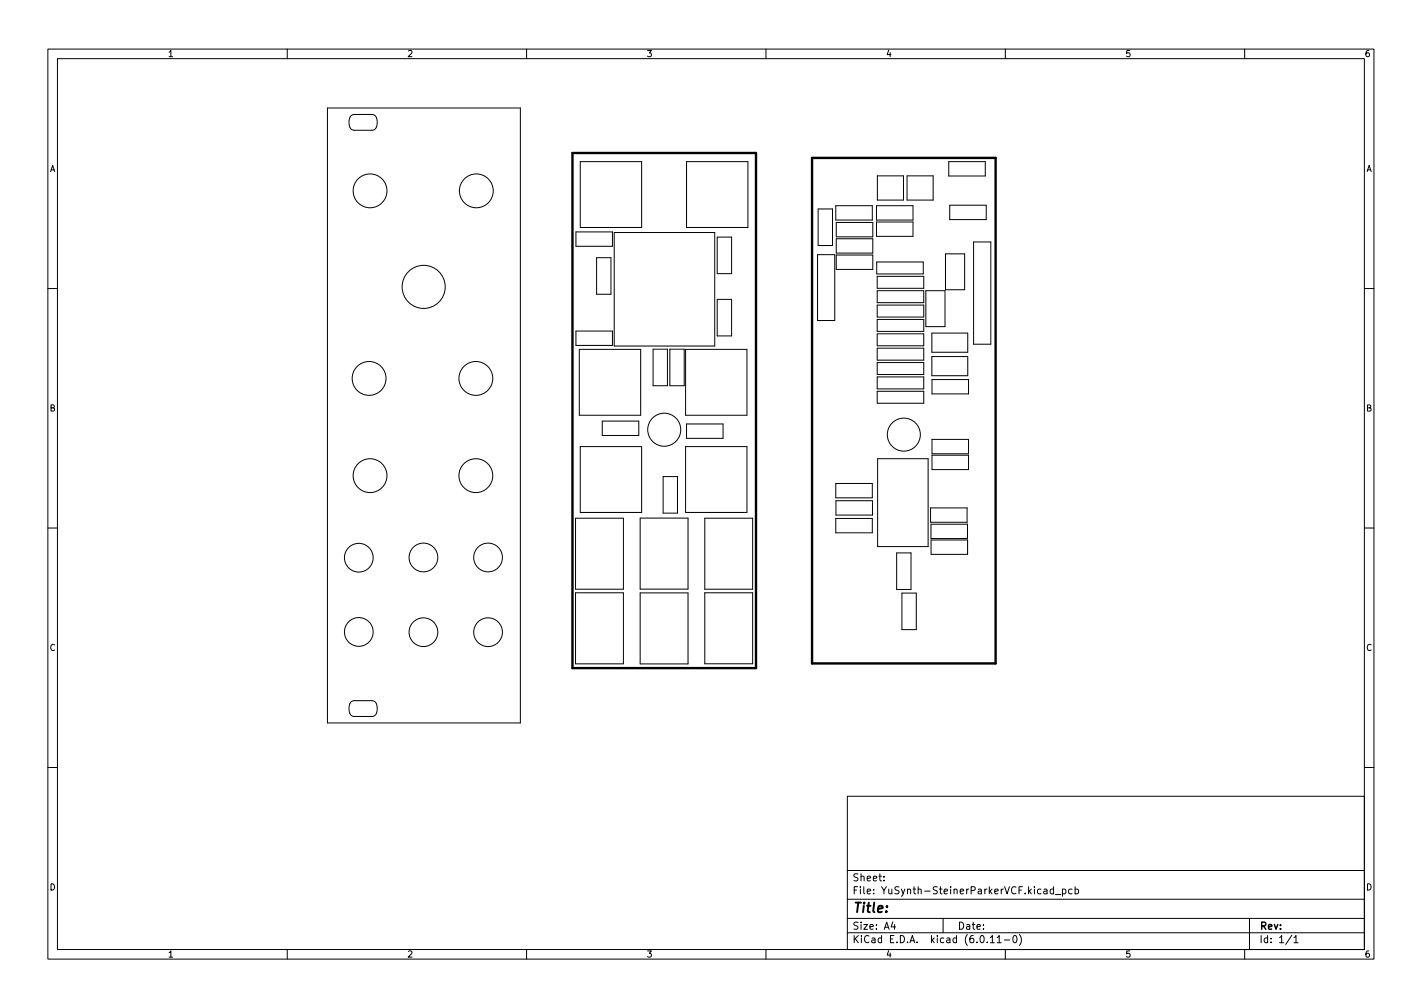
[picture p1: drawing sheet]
<svg xmlns="http://www.w3.org/2000/svg" width="297mm" height="210mm" viewBox="0 0 297 210" stroke-linecap="round" stroke-linejoin="round" font-family="sans-serif">
<defs><g id="words">
<text font-size="2.8" x="178" y="191.2">Title:</text>
<g font-size="2.1">
<text x="178" y="184.5">Sheet:</text>
<text x="178" y="187.2">File:</text>
<text x="184.4" y="187.2">YuSynth-SteinerParkerVCF.kicad_pcb</text>
<text x="178" y="197.4">KiCad</text>
<text x="178" y="194.6">Size:</text>
<text x="184.7" y="194.6">A4</text>
<text x="185.7" y="197.4">E.D.A.</text>
<text x="194.6" y="197.4">kicad</text>
<text x="200" y="194.6">Date:</text>
<text x="201.8" y="197.4">(6.0.11-0)</text>
<text x="263" y="194.6">Rev:</text>
<text x="263" y="197.4">Id:</text>
<text x="267.1" y="197.4">1/1</text>
</g>
<g font-size="1.8">
<text x="35" y="12.3">1</text>
<text x="85" y="12.3">2</text>
<text x="135" y="12.3">3</text>
<text x="185" y="12.3">4</text>
<text x="235" y="12.3">5</text>
<text x="285" y="12.3">6</text>
<text x="10.4" y="36.3">A</text>
<text x="285.4" y="36.3">A</text>
<text x="10.3" y="86.3">B</text>
<text x="285.3" y="86.3">B</text>
<text x="10.3" y="136.3">C</text>
<text x="285.3" y="136.3">C</text>
<text x="10.3" y="186.3">D</text>
<text x="285.3" y="186.3">D</text>
<text x="35" y="200.3">1</text>
<text x="85" y="200.3">2</text>
<text x="135" y="200.3">3</text>
<text x="185" y="200.3">4</text>
<text x="235" y="200.3">5</text>
<text x="285" y="200.3">6</text>
</g>
</g></defs>
<g fill="none" stroke="#000" stroke-width=".21">
<path d="M10 10.2h277v190.1h-277zM12 12.2h273v186.1h-273zM60 10.2v2M110 10.2v2M160 10.2v2M210 10.2v2M260 10.2v2M68.4 22.5h40.3v128.4h-40.3zM73.3 24.2l.6-.3h3.8a1.26 1.26 0 0 1 1.1 1.6 1.31 1.31 0 0 1-1.1 1.7h-3.7a1.26 1.26 0 0 1-1.1-1.6l.1-.8zM121.2 33.7h12.8v13.8h-12.8zM143.4 33.7h12.8v13.8h-12.8zM183.3 36.7h5.4v5.1h-5.4z"/>
<path d="M189.5 36.7h5.4v5.1h-5.4zM198.2 33.7h7.6v3h-7.6zM120.3 48.4h7.6v3h-7.6zM124.6 53.8h3v7.6h-3zM128.3 48.5h21v23.7h-21zM149.8 49.5h3v7.6h-3zM170.8 53.2h3.6v13.7h-3.6zM170.9 43.6h3v7.7h-3zM174.6 42.9h7.6v3h-7.6zM174.7 53.2h7.6v3h-7.6zM174.7 46.4h7.6v3h-7.6zM174.7 49.8h7.6v3h-7.6z"/>
<path d="M183.1 42.9h7.6v3h-7.6zM183.1 46.3h7.6v3h-7.6zM183.1 54.7h9.8v2.5h-9.8zM183.2 57.7h9.8v2.5h-9.8zM197.5 53h4v7.5h-4zM198.4 42.8h7.6v3h-7.6zM203.4 50.5h3.6v21.4h-3.6zM10 60.2h2M120.3 69.1h7.6v3h-7.6zM121 72.9h12.8v13.8h-12.8zM136.4 72.9h3v7.6h-3zM139.9 72.9h3v7.6h-3z"/>
<path d="M143.2 72.9h12.8v13.8h-12.8zM149.8 62.5h3v7.6h-3zM183.2 78.7h9.8v2.5h-9.8zM183.2 60.7h9.8v2.5h-9.8zM183.2 63.7h9.8v2.5h-9.8zM183.2 66.7h9.8v2.5h-9.8zM183.2 69.7h9.8v2.5h-9.8zM183.2 72.7h9.8v2.5h-9.8zM183.2 75.7h9.8v2.5h-9.8zM193.4 60.7h4v7.5h-4zM194.7 69.5h7.4v4h-7.4zM194.7 74.4h7.4v4h-7.4z"/>
<path d="M194.7 79.2h7.6v3h-7.6zM285 60.2h2M121.2 93.2h12.8v13.8h-12.8zM125.8 87.9h7.6v3h-7.6zM138.5 99.5h3v7.6h-3zM143.2 93.2h12.8v13.8h-12.8zM143.4 88.5h7.6v3h-7.6zM183.2 81.7h9.8v2.5h-9.8zM183.3 95.8h10.6v18.3h-10.6zM194.7 91.7h7.6v3h-7.6zM194.7 95h7.6v3h-7.6zM10 110.2h2"/>
<path d="M120.2 108.2h10v14.8h-10zM133.7 108.2h10v14.8h-10zM147.2 108.2h10v14.8h-10zM174.6 100.9h7.6v3h-7.6zM174.6 108.2h7.6v3h-7.6zM174.6 104.5h7.7v3h-7.7zM187.3 115.4h3v7.7h-3zM194.4 106h7.6v3h-7.6zM194.5 109.4h7.6v3h-7.6zM194.5 112.7h7.6v3h-7.6zM285 110.2h2M120.2 123.8h10v14.8h-10z"/>
<path d="M133.7 123.8h10v14.8h-10zM147.2 123.8h10v14.8h-10zM188.4 123.8h3v7.7h-3zM73.3 146.6l.6-.3h3.8a1.26 1.26 0 0 1 1.1 1.6 1.31 1.31 0 0 1-1.1 1.7h-3.7a1.26 1.26 0 0 1-1.1-1.6l.1-.8zM10 160.2h2M177 166.3h108v32h-108zM285 160.2h2M60 198.3v2M110 198.3v2M160 198.3v2M177 194.8h108M177 191.8h108"/>
<path d="M177 187.8h108M177 181.8h108M182.5 186.5v.1M182.5 185.7v.1M184.6 183.8v.1M184.6 183v.1M197 191.8v3M210 198.3v2M211.8 195.4l.1-.1a.8 .8 0 0 1 .6 .8 .8 .8 0 0 1-.6 .7 1 1 0 0 1-.1-1.4zM212.9 195.1a1.72 1.72 0 0 1 0 2.3M220.4 186.8h1.2M221.9 185.7l.5-.1 .2 .3-.1 .7h-.6"/>
<path d="M221.9 185.6v1.5M223.9 185.7l-.4-.1-.3 .3 .2 .7h.5M224.6 185.7l.4-.1 .3 .3-.2 .7h-.5M224.6 185.1v1.5M260 198.3v2M261 191.8v6.5M270.3 195.8l.4-.5v1.5M270.3 196.8h.8"/>
<circle cx="77.3" cy="39.8" r="3.5"/>
<circle cx="99.5" cy="39.8" r="3.5"/>
<circle cx="88.5" cy="59.9" r="4.5"/>
<circle cx="77.1" cy="79" r="3.5"/>
<circle cx="99.4" cy="79" r="3.5"/>
<circle cx="77.3" cy="99.3" r="3.5"/>
<circle cx="99.4" cy="99.3" r="3.5"/>
<circle cx="138.7" cy="89.7" r="3.4"/>
<circle cx="188.8" cy="90.7" r="3.4"/>
<circle cx="74.9" cy="116.4" r="3"/>
<circle cx="88.4" cy="116.4" r="3"/>
<circle cx="101.9" cy="116.4" r="3"/>
<circle cx="74.9" cy="131.9" r="3"/>
<circle cx="88.4" cy="132" r="3"/>
<circle cx="101.9" cy="132" r="3"/>
</g>
<path d="M119.6 31.9h38.3v107.6h-38.3zM169.6 33h38.4v105.5h-38.4z" fill="none" stroke="#000" stroke-width=".5"/>
<use href="#words"/>
</svg>
